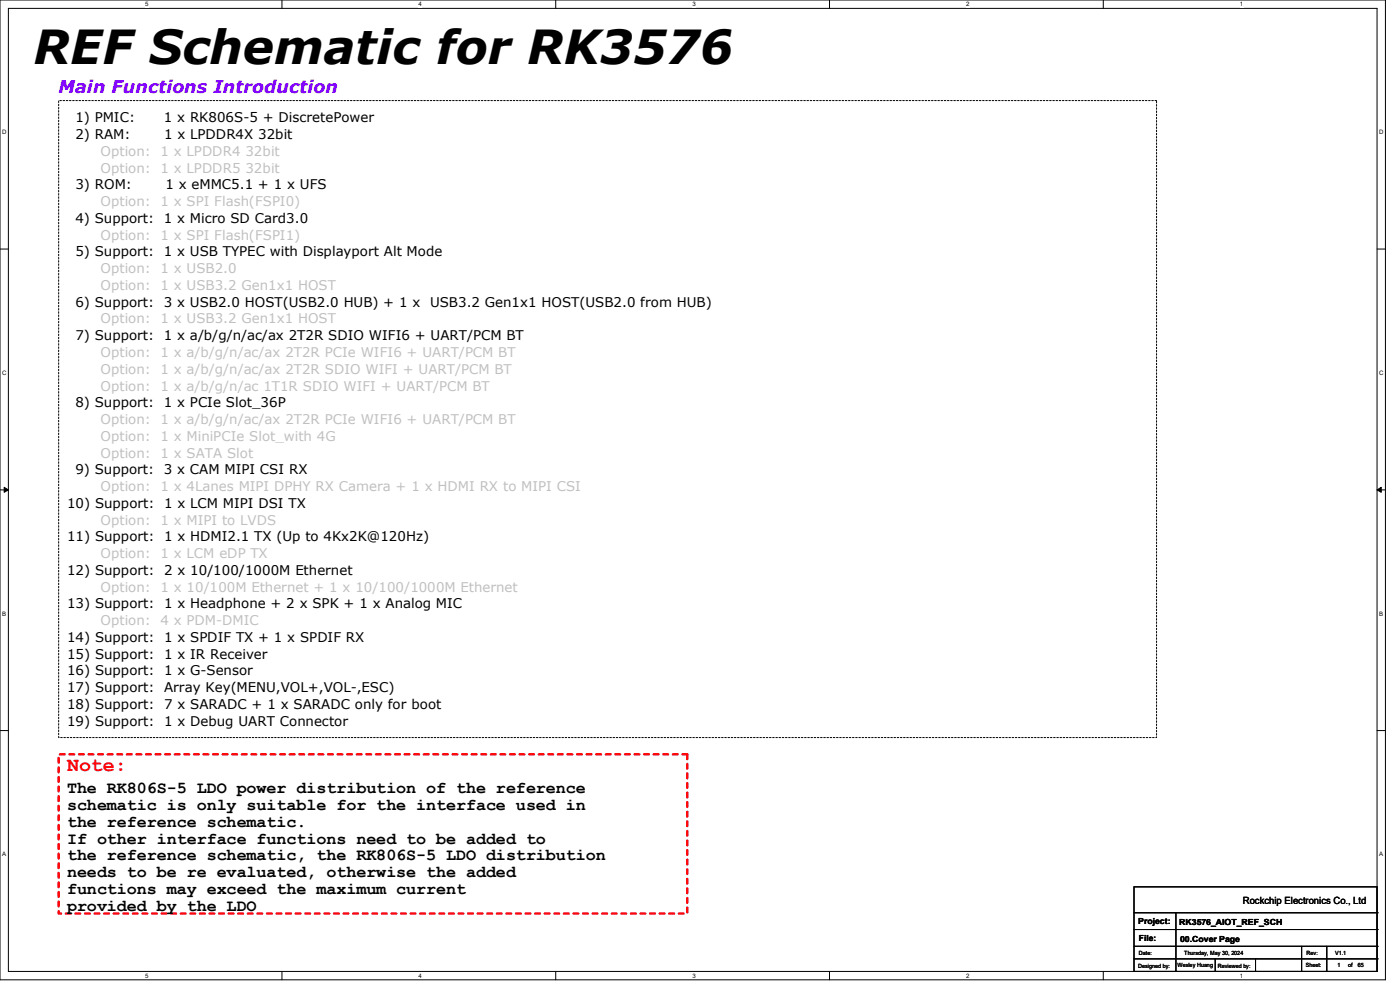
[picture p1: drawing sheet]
<svg xmlns="http://www.w3.org/2000/svg" width="297mm" height="210mm" viewBox="0 0 297 210" stroke-linecap="round" stroke-linejoin="round" font-family="sans-serif">
<defs><g id="words">
<text font-size="9.9" x="7.1" y="13.5">REF Schematic for RK3576</text>
<text font-size="4.2" fill="#f00" x="14.2" y="163.6">Note:</text>
<text font-size="3.7" fill="#8000ff" x="12.4" y="19.7">Main Functions Introduction</text>
<g font-size="3.6">
<text x="14.2" y="168.3">The RK806S-5 LDO power distribution of the reference</text>
<text x="14.2" y="171.8">schematic is only suitable for the interface used in</text>
<text x="14.2" y="175.4">the reference schematic.</text>
<text x="14.2" y="178.9">If other interface functions need to be added to</text>
<text x="14.2" y="182.5">the reference schematic, the RK806S-5 LDO distribution</text>
<text x="14.2" y="186.1">needs to be re evaluated, otherwise the added</text>
<text x="14.2" y="189.6">functions may exceed the maximum current</text>
<text x="14.2" y="193.2">provided by the LDO</text>
</g>
<g font-size="2.8">
<text x="16" y="29.5">2) RAM:</text>
<text x="16" y="26">1) PMIC:</text>
<text x="34.8" y="26">1 x RK806S-5 + DiscretePower</text>
<text x="34.8" y="29.5">1 x LPDDR4X 32bit</text>
<text x="16" y="40.2">3) ROM:</text>
<text x="35.1" y="40.2">1 x eMMC5.1 + 1 x UFS</text>
<text x="16" y="47.3">4) Support:</text>
<text x="34.8" y="47.3">1 x Micro SD Card3.0</text>
<text x="16" y="54.4">5) Support:</text>
<text x="34.8" y="54.4">1 x USB TYPEC with Displayport Alt Mode</text>
<text x="16" y="65.1">6) Support:</text>
<text x="34.8" y="65.1">3 x USB2.0 HOST(USB2.0 HUB) + 1 x</text>
<text x="91.2" y="65.1">USB3.2 Gen1x1 HOST(USB2.0 from HUB)</text>
<text x="16" y="72.2">7) Support:</text>
<text x="34.8" y="72.2">1 x a/b/g/n/ac/ax 2T2R SDIO WIFI6 + UART/PCM BT</text>
<text x="16" y="86.4">8) Support:</text>
<text x="34.8" y="86.4">1 x PCIe Slot_36P</text>
<text x="16" y="100.6">9) Support:</text>
<text x="34.8" y="100.6">3 x CAM MIPI CSI RX</text>
<text x="14.2" y="107.7">10) Support:</text>
<text x="34.8" y="107.7">1 x LCM MIPI DSI TX</text>
<text x="14.2" y="114.9">11) Support:</text>
<text x="34.8" y="114.9">1 x HDMI2.1 TX (Up to 4Kx2K@120Hz)</text>
<text x="14.2" y="122">12) Support:</text>
<text x="34.8" y="122">2 x 10/100/1000M Ethernet</text>
<text x="14.2" y="129.1">13) Support:</text>
<text x="34.8" y="129.1">1 x Headphone + 2 x SPK + 1 x Analog MIC</text>
<text x="14.2" y="136.2">14) Support:</text>
<text x="34.8" y="136.2">1 x SPDIF TX + 1 x SPDIF RX</text>
<text x="14.2" y="143.3">16) Support:</text>
<text x="14.2" y="139.7">15) Support:</text>
<text x="34.8" y="143.3">1 x G-Sensor</text>
<text x="34.8" y="139.7">1 x IR Receiver</text>
<text x="14.2" y="146.9">17) Support:</text>
<text x="34.8" y="146.9">Array Key(MENU,VOL+,VOL-,ESC)</text>
<text x="14.2" y="150.4">18) Support:</text>
<text x="14.2" y="154">19) Support:</text>
<text x="34.8" y="150.4">7 x SARADC + 1 x SARADC only for boot</text>
<text x="34.8" y="154">1 x Debug UART Connector</text>
</g>
<g font-size="2.8" fill="#c0c0c0">
<text x="21.3" y="33.1">Option:</text>
<text x="34" y="33.1">1 x LPDDR4 32bit</text>
<text x="21.3" y="36.6">Option:</text>
<text x="34" y="36.6">1 x LPDDR5 32bit</text>
<text x="21.3" y="43.7">Option:</text>
<text x="34" y="43.7">1 x SPI Flash(FSPI0)</text>
<text x="21.3" y="50.8">Option:</text>
<text x="34" y="50.8">1 x SPI Flash(FSPI1)</text>
<text x="21.3" y="58">Option:</text>
<text x="34" y="58">1 x USB2.0</text>
<text x="21.3" y="61.5">Option:</text>
<text x="34" y="61.5">1 x USB3.2 Gen1x1 HOST</text>
<text x="21.3" y="68.6">Option:</text>
<text x="34" y="68.6">1 x USB3.2 Gen1x1 HOST</text>
<text x="21.3" y="75.7">Option:</text>
<text x="34" y="75.7">1 x a/b/g/n/ac/ax 2T2R PCIe WIFI6 + UART/PCM BT</text>
<text x="21.3" y="79.3">Option:</text>
<text x="21.3" y="82.8">Option:</text>
<text x="34" y="79.3">1 x a/b/g/n/ac/ax 2T2R SDIO WIFI + UART/PCM BT</text>
<text x="34" y="82.8">1 x a/b/g/n/ac 1T1R SDIO WIFI + UART/PCM BT</text>
<text x="21.3" y="90">Option:</text>
<text x="34" y="90">1 x a/b/g/n/ac/ax 2T2R PCIe WIFI6 + UART/PCM BT</text>
<text x="21.3" y="93.5">Option:</text>
<text x="34" y="93.5">1 x MiniPCIe Slot_with 4G</text>
<text x="21.3" y="97.1">Option:</text>
<text x="34" y="97.1">1 x SATA Slot</text>
<text x="21.3" y="104.2">Option:</text>
<text x="34" y="104.2">1 x 4Lanes MIPI DPHY RX Camera + 1 x HDMI RX to MIPI CSI</text>
<text x="21.3" y="111.3">Option:</text>
<text x="34" y="111.3">1 x MIPI to LVDS</text>
<text x="21.3" y="118.4">Option:</text>
<text x="34" y="118.4">1 x LCM eDP TX</text>
<text x="21.3" y="125.5">Option:</text>
<text x="34" y="125.5">1 x 10/100M Ethernet + 1 x 10/100/1000M Ethernet</text>
<text x="21.3" y="132.6">Option:</text>
<text x="34" y="132.6">4 x PDM-DMIC</text>
</g>
<text font-size="2.1" x="263.7" y="191.9">Rockchip Electronics Co., Ltd</text>
<g font-size="1.8">
<text x="241.5" y="196">Project:</text>
<text x="250.2" y="196.2">RK3576_AIOT_REF_SCH</text>
<text x="241.6" y="199.6">File:</text>
<text x="250.4" y="199.7">00.Cover Page</text>
</g>
<g font-size="1.3">
<text x="30.8" y="1.3">5</text>
<text x="88.8" y="1.3">4</text>
<text x="146.9" y="1.3">3</text>
<text x="205" y="1.3">2</text>
<text x="263.1" y="1.3">1</text>
<text x=".5" y="28.4">D</text>
<text x="292.6" y="28.4">D</text>
<text x=".5" y="79.5">C</text>
<text x="292.6" y="79.5">C</text>
<text x=".5" y="130.6">B</text>
<text x="292.6" y="130.6">B</text>
<text x=".5" y="181.7">A</text>
<text x="292.6" y="181.7">A</text>
<text x="30.8" y="207.4">5</text>
<text x="88.8" y="207.4">4</text>
<text x="146.9" y="207.4">3</text>
<text x="205" y="207.4">2</text>
<text x="263.1" y="207.4">1</text>
</g>
<g font-size="1.2">
<text x="241.6" y="202.6">Date:</text>
<text x="251.2" y="202.6">Thursday, May 30, 2024</text>
<text x="277.2" y="202.6">Rev:</text>
<text x="283.2" y="202.6">V1.1</text>
<text x="241.5" y="205.3">Designed by:</text>
<text x="249.8" y="205.1">Wesley Huang</text>
<text x="258.4" y="205.3">Reviewed by:</text>
<text x="277" y="205.1">Sheet:</text>
<text x="283.8" y="205.1">1</text>
<text x="286" y="205.1">of</text>
<text x="288" y="205.1">65</text>
</g>
</g></defs>
<path d="M0 0h293.9v207.9h-293.9zM1.8 1.8h290.3v204.3h-290.3z" fill="none" stroke="#000" stroke-width=".21"/>
<g fill="#fff">
<path d="M30.8 .2h.7v1.4h-.7z"/>
<path d="M30.8 206.2h.7v1.4h-.7z"/>
</g>
<path d="M59.8 0v1.8M59.8 206.1v1.8" fill="none" stroke="#000" stroke-width=".21"/>
<g fill="#fff">
<path d="M88.8 .2h.7v1.4h-.7z"/>
<path d="M88.8 206.2h.7v1.4h-.7z"/>
</g>
<path d="M117.9 0v1.8M117.9 206.1v1.8" fill="none" stroke="#000" stroke-width=".21"/>
<g fill="#fff">
<path d="M146.9 .2h.7v1.4h-.7z"/>
<path d="M146.9 206.2h.7v1.4h-.7z"/>
</g>
<path d="M176 0v1.8M176 206.1v1.8" fill="none" stroke="#000" stroke-width=".21"/>
<g fill="#fff">
<path d="M205 .2h.7v1.4h-.7z"/>
<path d="M205 206.2h.7v1.4h-.7z"/>
</g>
<path d="M234.1 0v1.8M234.1 206.1v1.8" fill="none" stroke="#000" stroke-width=".21"/>
<g fill="#fff">
<path d="M263.1 .2h.6v1.4h-.6z"/>
<path d="M263.1 206.2h.6v1.4h-.6z"/>
<path d="M.5 27.3h.9v1.4h-.9z"/>
<path d="M292.6 27.3h.9v1.4h-.9z"/>
<path d="M.5 78.4h.9v1.4h-.9z"/>
<path d="M292.6 78.4h.9v1.4h-.9z"/>
</g>
<path d="M0 52.8h1.8M292.1 52.8h1.8" fill="none" stroke="#000" stroke-width=".21"/>
<g fill="#fff">
<path d="M.5 129.5h.8v1.4h-.8z"/>
<path d="M292.6 129.5h.8v1.4h-.8z"/>
</g>
<path d="M0 103.9h1.8M292.1 103.9h1.8" fill="none" stroke="#000" stroke-width=".21"/>
<path d="M.9 103.4l.9 .5-.9 .5zM292.1 103.9l.9-.5v1z" fill="#000" stroke="#000" stroke-width=".21"/>
<g fill="#fff">
<path d="M.5 180.5h.8v1.4h-.8z"/>
<path d="M292.6 180.5h.8v1.4h-.8z"/>
</g>
<g fill="none" stroke="#000" stroke-width=".21">
<path d="M0 155h1.8M292.1 155h1.8M240.6 188.1h51.5v18h-51.5zM240.6 193.6h51.5M240.6 197.2h51.5M249.5 193.6v12.5M292.1 193.6h.1M292.1 197.2h.1M240.6 200.7h51.5M240.6 203.4h51.5M249.5 206.1h.1M257.8 206.1h.1"/>
<path d="M257.8 203.4v2.7M266.4 206.1h.1M266.4 203.4v2.7M276.1 206.1h.1M276.1 200.7v5.4M281.5 206.1h.1M281.5 200.7v5.4M292.1 200.7h.1M292.1 203.4h.1"/>
</g>
<path d="M12.4 21.3h233v135.2h-233z" fill="none" stroke="#000" stroke-width=".21" stroke-dasharray=".3"/>
<path d="M12.4 160h133.4v33.8h-133.4z" fill="none" stroke="#f00" stroke-width=".51" stroke-dasharray="1 1"/>
<use href="#words"/>
</svg>
